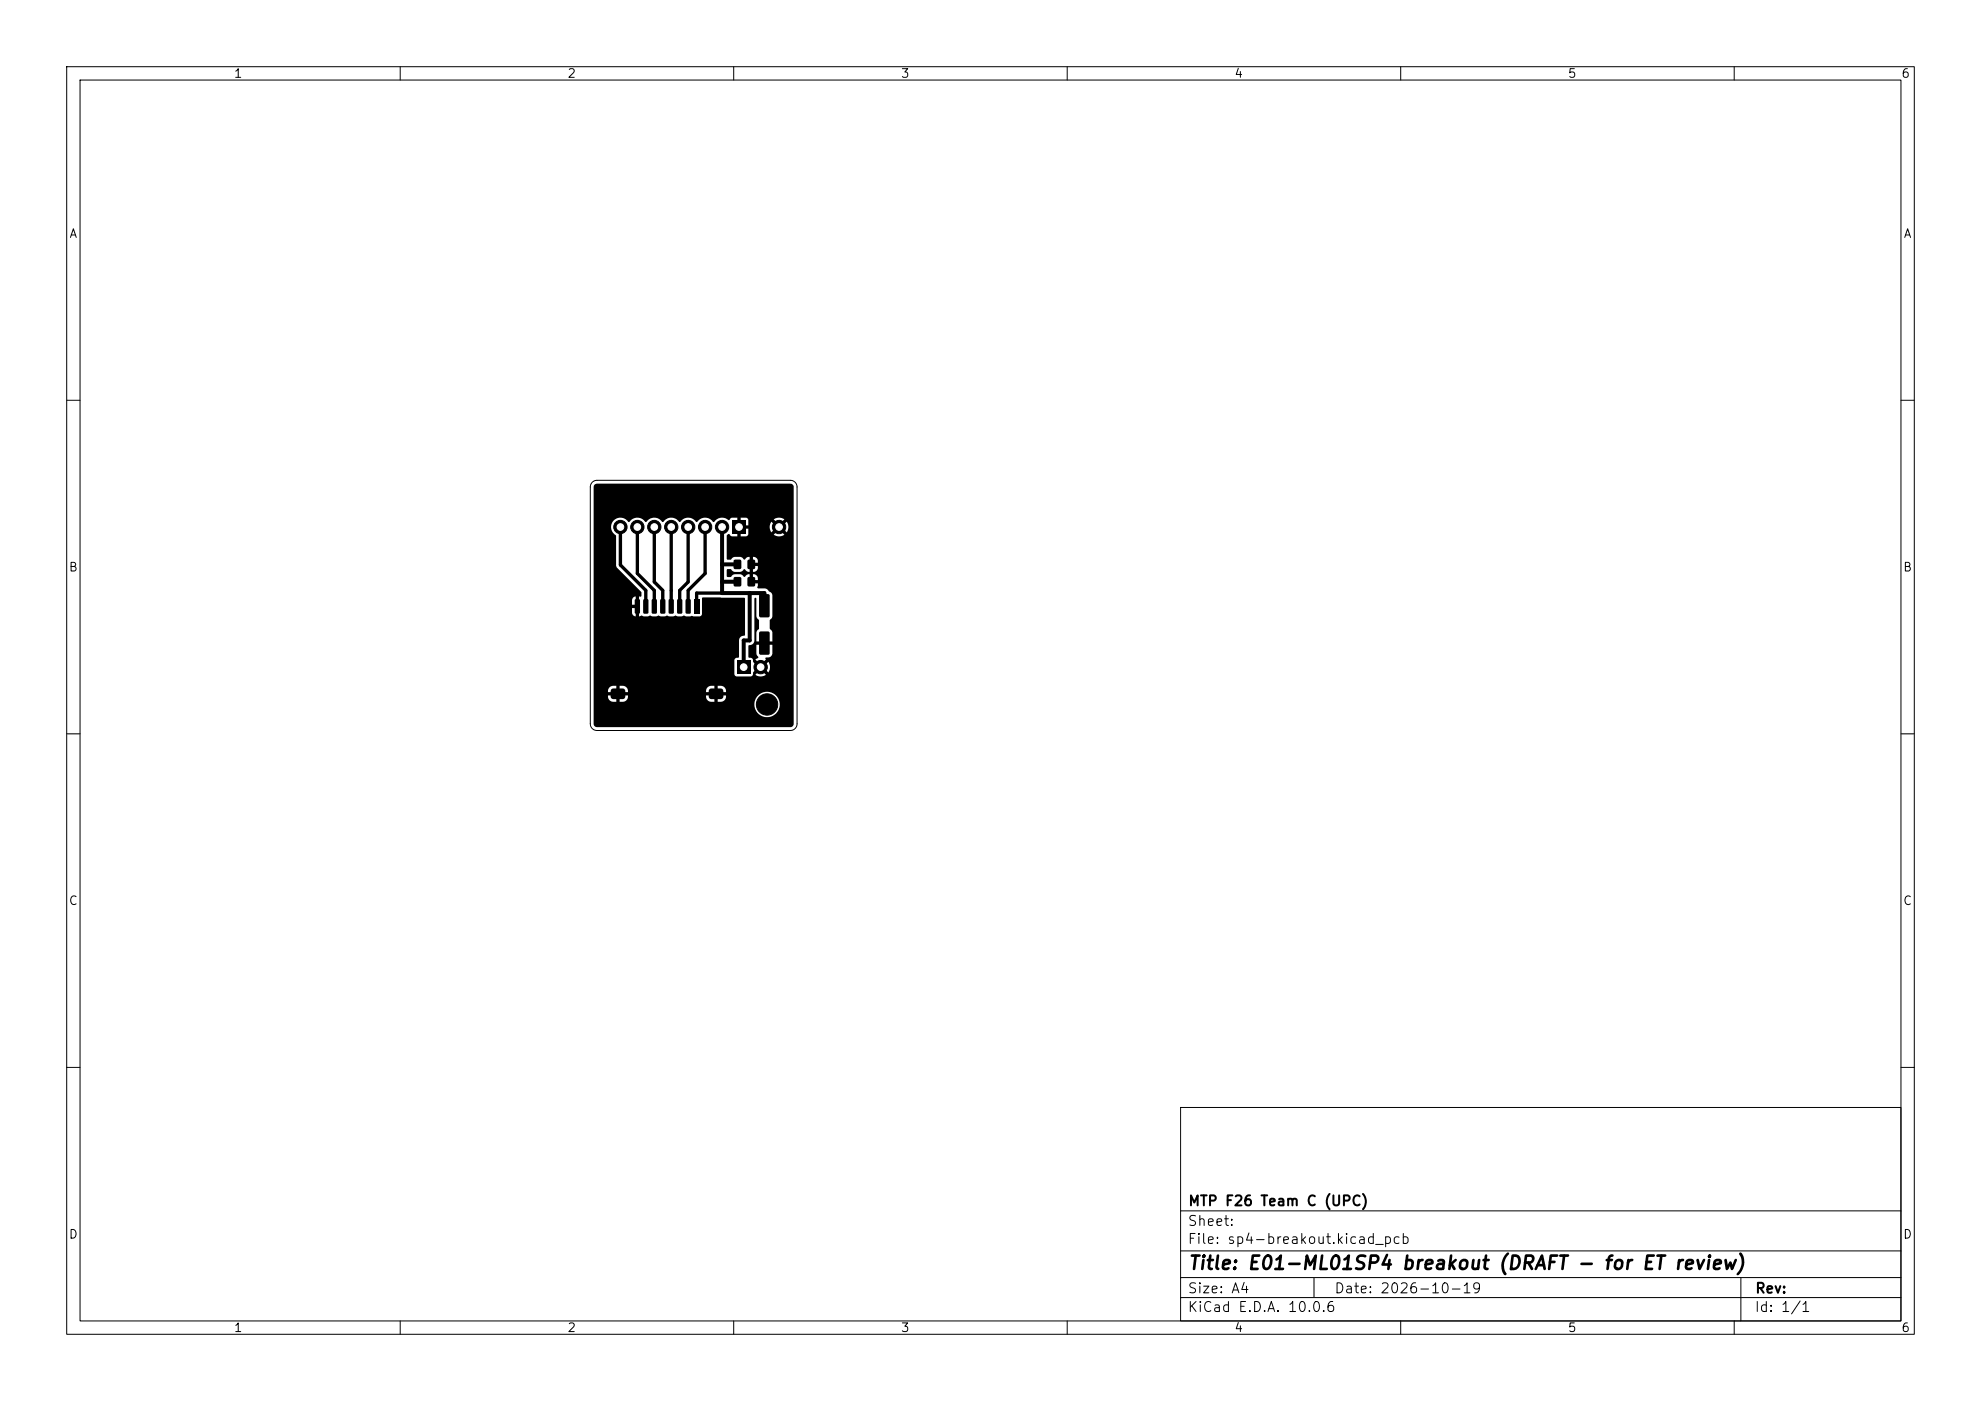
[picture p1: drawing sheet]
<svg xmlns="http://www.w3.org/2000/svg" width="297mm" height="210mm" viewBox="0 0 297 210" stroke-linecap="round" stroke-linejoin="round" font-family="sans-serif">
<defs><g id="words">
<text font-size="2" x="178" y="190.8">Title: E01-ML01SP4 breakout (DRAFT - for ET review)</text>
<g font-size="1.5">
<text x="178" y="184.1">Sheet:</text>
<text x="178" y="181.1">MTP F26 Team C (UPC)</text>
<text x="178" y="186.8">File: sp4-breakout.kicad_pcb</text>
<text x="178" y="197">KiCad E.D.A. 10.0.6</text>
<text x="178" y="194.2">Size: A4</text>
<text x="200" y="194.2">Date: 2026-10-19</text>
<text x="263" y="197">Id: 1/1</text>
<text x="263" y="194.2">Rev:</text>
</g>
<g font-size="1.3">
<text x="35" y="12">1</text>
<text x="85" y="12">2</text>
<text x="135" y="12">3</text>
<text x="185" y="12">4</text>
<text x="235" y="12">5</text>
<text x="285" y="12">6</text>
<text x="10.3" y="36">A</text>
<text x="285.3" y="36">A</text>
<text x="10.2" y="86">B</text>
<text x="285.2" y="86">B</text>
<text x="10.2" y="136">C</text>
<text x="285.2" y="136">C</text>
<text x="10.2" y="186">D</text>
<text x="285.2" y="186">D</text>
<text x="35" y="200">1</text>
<text x="85" y="200">2</text>
<text x="135" y="200">3</text>
<text x="185" y="200">4</text>
<text x="235" y="200">5</text>
<text x="285" y="200">6</text>
</g>
</g></defs>
<g fill="none" stroke="#000" stroke-width=".15">
<path d="M10 10h277v190h-277zM12 12h273v186h-273zM60 10v2M110 10v2M160 10v2M210 10v2M260 10v2M10 60h2M88.8 72.3l.3-.2 .4-.1h29a1 1 0 0 1 1 1v35.5a1 1 0 0 1-1 1h-29a1 1 0 0 1-1-1v-35.5l.1-.4zM285 60h2M10 110h2M285 110h2"/>
<path d="M10 160h2M177 166h108v32h-108zM285 160h2M60 198v2M110 198v2M160 198v2M177 194.5h108M177 191.5h108M177 187.5h108M177 181.5h108M197 191.5v3M210 198v2"/>
<path d="M260 198v2M261 191.5v6.5"/>
</g>
<g fill="#000" stroke="#000" stroke-width=".15">
<circle cx="93" cy="79" r="1"/>
<circle cx="95.6" cy="79" r="1"/>
<circle cx="98.1" cy="79" r="1"/>
<circle cx="100.6" cy="79" r="1"/>
<circle cx="103.2" cy="79" r="1"/>
<circle cx="105.7" cy="79" r="1"/>
<circle cx="108.3" cy="79" r="1"/>
<circle cx="116.8" cy="79" r="1"/>
<circle cx="114" cy="100" r="1"/>
<circle cx="115" cy="105.6" r="1.6"/>
</g>
<g fill="#000">
<path d="M89.1 72.7l.4-.2h29a.5 .5 0 0 1 .5 .5v35.5l-.1 .3-.4 .2h-29a.5 .5 0 0 1-.5-.5v-3h24.1a1.9 1.9 0 0 0 2.7 1.8 1.9 1.9 0 0 0 .4-3.2 1.9 1.9 0 0 0-3.1 1.1v.3h-24.1v-1.1h2.1a.92 .92 0 0 0 1.3 .8l1.3-.1 .3-.2 .1-.5h11.7a.92 .92 0 0 0 1.3 .8h1a.81 .81 0 0 0 .7-1h-1.2v1h-.5v-1h-1.3v.2h-11.7v-.2h-1.2v1h-.5v-1h-1.3v.2h-2.1v-.8h2.1v.2h3v-.2h11.7v.2h3v-.2a.92 .92 0 0 0-1.2-.8v1h-.5v-1l-.8 .1-.3 .2-.2 .5h-11.7a.92 .92 0 0 0-1.2-.8v1h-.5v-1l-.8 .1-.3 .2-.2 .5h-2.1v-11.8h5.8l.1 .4 .4 .2v-1.3h-.5v.7h-5.8v-1.8h5.8v.7h.5v-1.3l-.4 .2-.1 .4h-5.8v-11.1h2.6a2.14 2.14 0 0 0 .8 1.4v4.7l3.8 3.8v.6h-.4v3h.1a.53 .53 0 0 1 .7 0h.6a.54 .54 0 0 1 .7 0h.6a.54 .54 0 0 1 .6 0h.6a.54 .54 0 0 1 .7 0h.6a.54 .54 0 0 1 .7 0h.6a.54 .54 0 0 1 .6 0l.9-.1 1.1 .1 .3-.2v-2.5l.2-.1h6.2v5.7a.76 .76 0 0 0-.8 .6v2.6l-.1 .1-.4 .1-.2 .2v2.2l.4 .3h2.1l.3-.3v-.3l.7-.7 .3 .4-.7 .7a1.38 1.38 0 0 0 1.6 0l-.6-.7 .3-.4 .7 .7v-.1a1.39 1.39 0 0 0 0-1.5l-.7 .7-.3-.4 .6-.7-.1-.1 .1-.1a.77 .77 0 0 0 1-.6v-1.3h-2.4v1.3l.3 .6-.5 .2 .7 .7-.3 .4-.7-.7a.49 .49 0 0 0-.6-.6l-.1-1.8 .1-.1a.7 .7 0 0 0 .8-.6v-6.4l.2-.1 .1 .1v2.7l.4 .6v1.2l-.4 .6v1.3h2.4v-1.3l-.4-.6v-1.2l.4-.6v-3.2l-.1-.3-.8-.6-1.3-.1-.1-.1 .1-.7h-.9l-.1-.2-.2-.1v-.1h1.2v-.3a.65 .65 0 0 0-.7-.6v.9h-.5v-.9h-.4l-.4 .4-.6-.4h-.8l-.4 .1-.2 .3h-.5l-.1-.1v-1l.1-.1h.4l.5 .4h1l.6-.4 .4 .4h.9a.69 .69 0 0 0 .7-.9h-.7v.9h-.5v-1.3h1.2a.69 .69 0 0 0-.7-.9v.9h-.5v-.9h-.4l-.4 .4-.6-.4h-.9l-.3 .1-.2 .3h-.6v-3.7l.3-.2 .4 .4h.8v-1h.5v1l1-.1 .2-.3v-.7h-1l.1-.4h4.1v.4l.2 .5 .7-.7 .4 .4-.7 .7h.1a1.39 1.39 0 0 0 1.5 0l-.7-.7 .4-.4 .7 .7v-.1a1.39 1.39 0 0 0 0-1.5l-.7 .7-.4-.4 .7-.7h-.1a1.39 1.39 0 0 0-1.5 0l.7 .7-.4 .4-.7-.7-.2 .7h-4.1l-.1-.2h1v-.8l-.4-.3h-.8v1h-.5v-1h-.8l-.4 .4a1.61 1.61 0 0 0-2.3 .3 1.55 1.55 0 0 0-2.6 0 1.55 1.55 0 0 0-2.5 0 1.55 1.55 0 0 0-2.6 0 1.55 1.55 0 0 0-2.5 0 1.55 1.55 0 0 0-2.5 0 1.45 1.45 0 0 0-1.6-.7 1.45 1.45 0 0 0-1.1 1.3h-2.6v-5.9zM95.2 89.9l.6-.1 .1 .1 .1 1.9-.2 .2h-.4l-.2-.1zM96.5 89.9l.5-.1 .2 .1v1.9l-.1 .2h-.5l-.2-.1zM97.8 89.9l.5-.1 .2 .1v1.9l-.1 .2h-.5l-.2-.1zM99 89.9l.6-.1 .1 .1 .1 1.9-.2 .2h-.4l-.2-.1zM100.3 89.9l.5-.1 .2 .1v1.9l-.1 .2h-.5l-.1-.1zM101.6 89.9l.5-.1 .2 .1v1.9l-.1 .2h-.5l-.2-.1zM102.8 89.9l.6-.1 .2 .1v1.9l-.1 .2h-.5l-.2-.1zM104 89.8h.8v2.2h-.8zM110 83.9h1.1v1.4h-1.1zM110 86.5h1.1v1.4h-1.1zM110.5 99h2v2h-2z"/>
<path d="M109.8 78h2v2h-2zM112.1 83.9h1.1v1.4h-1.1zM112.1 86.5h1.1v1.4h-1.1zM113.9 89.1h1.2l.3 .1v3.1l-.2 .2-1.2 .1-.2-.2zM113.9 94.7h1.2l.3 .1v3.1l-.2 .2-1.2 .1-.2-.2zM91.6 103.4l.4-.2 1.6 .1 .1 .3v1l-.4 .2-1.6-.1-.1-.3zM106.3 103.4l.3-.2 1.7 .1 .2 .3-.1 1-.3 .2-1.7-.1-.2-.3z"/>
</g>
<path d="M93 79v5.7l3.8 3.8v2.4M95.6 79v7l2.5 2.5v2.4M98.1 79v8.2l1.3 1.3v2.4M100.6 79v11.9M103.2 79v8.2l-1.3 1.3v2.4M105.7 79v7l-2.5 2.5v2.4M108.3 88.9h-3.9v2" fill="none" stroke="#000" stroke-width=".5"/>
<path d="M108.3 79v9.9h6.3v1.9M108.3 87.2h2.3M108.3 84.6h2.3M112.4 88.9v7.1h-.9v4" fill="none" stroke="#000" stroke-width=".6"/>
<g fill="#fff" stroke="#fff" stroke-width=".15">
<circle cx="116.8" cy="79" r=".5"/>
<circle cx="111.5" cy="100" r=".5"/>
<circle cx="114" cy="100" r=".5"/>
<circle cx="110.8" cy="79" r=".5"/>
<circle cx="108.3" cy="79" r=".5"/>
<circle cx="105.7" cy="79" r=".5"/>
<circle cx="103.2" cy="79" r=".5"/>
<circle cx="100.6" cy="79" r=".5"/>
<circle cx="98.1" cy="79" r=".5"/>
<circle cx="95.6" cy="79" r=".5"/>
<circle cx="93" cy="79" r=".5"/>
</g>
<use href="#words"/>
</svg>
